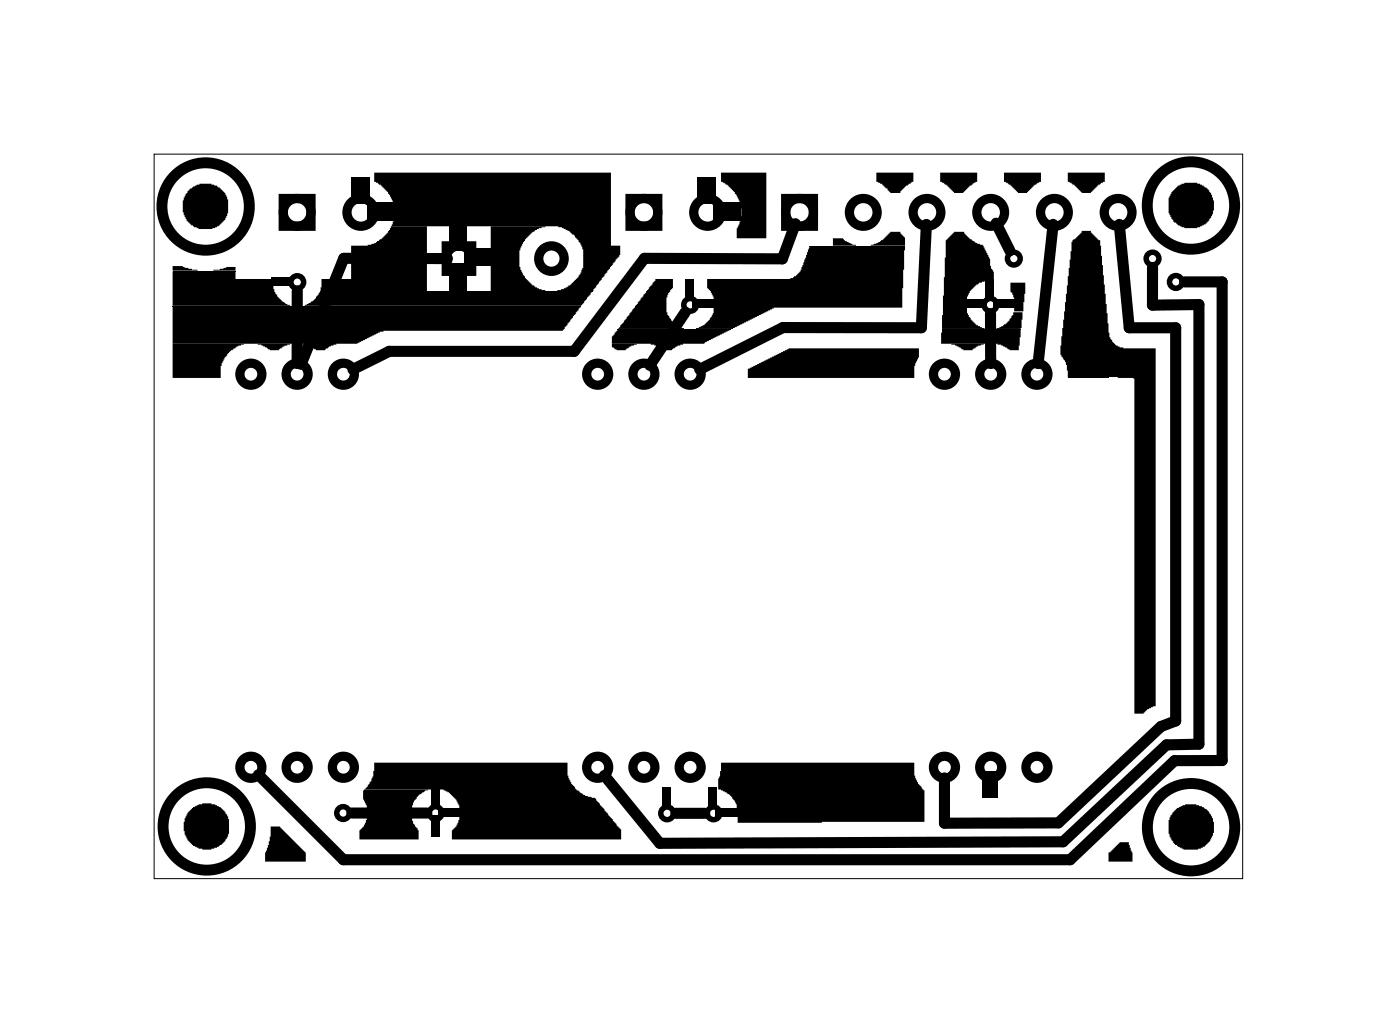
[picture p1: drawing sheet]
<svg xmlns="http://www.w3.org/2000/svg" width="77mm" height="57mm" viewBox="0 0 77 57" stroke-linecap="round" stroke-linejoin="round" font-family="sans-serif">
<path d="M8.5 8.5h59.8v39.8h-59.8zM9.5 14.9h3.4M9.5 16.8h22.4M17.6 16h14.9M33.9 18.1h6.3M44.5 13.5h5.2M51.7 18.1h4.4M58.7 20.7h2.2" fill="none" stroke="#000" stroke-width=".05"/>
<g fill="#000">
<path d="M9.5 14.6h.5l.1 .1 .8 .2h-1.4zM9.5 14.9h3.4v.4h2.1v.6l.1 .2 .4 .5 .4 .2h-6.4zM9.5 16.8l22.4 .1-1 1.3h-9.8l-1.5 .7h-1.1l-.4 .1-.2 .2h-.5l-.2-.1-.5-.2h-7.2zM9.5 18.9h3.9l-.4 .1-.7 .6-.2 .5v.7h-2.6zM10.4 10.3l.6-.2h.6l.5 .2 .3 .3 .1 .4v.7l-.1 .4-.4 .3-.3 .2h-.8l-.4-.2-.3-.3-.2-.4v-.7zM11.7 14.8h.4l.3-.1h.5v.2zM14.2 18.9h1.7l-.4 .1-.2 .2h-.5l-.1-.1zM14.9 15.2h1.2v.5h-1.2zM16.7 16.7l.5-.2 .4-.5h14.9l-.6 .8zM19.3 9.7h1v1.5h-1zM20.2 11.1h1.5v1h-1.5zM20.6 9.5h13v4h.5v.5l-1.5 1.9v.1h-2l.7-.3 .5-.5 .2-.5v-1.2l-.4-.6-.3-.2-.6-.3h-9.2l.2-.5-.1-.7-.3-.7-.4-.4-.3-.1z"/>
<path d="M19.3 13.5h.9l.4-.1 .7-.6 .2-.4h2v3.6h-5.9l.1-.7h1.6zM24.7 12.3h.9v1.5h-.9zM24.7 14.5h.9v1.5h-.9zM25.5 13.7h1.5v.9h-1.5zM27 12.4h3l-.8 .3-.4 .4-.3 .6v1l.2 .4 .5 .6 .8 .3h-3zM33.6 18.9h1.4l-.3 .1-.3 .2h-.5l-.3-.1zM33.8 18.3l.1-.2h6.2l-1.4 .7v.1h-1.2l-.4 .1-.2 .2h-.5l-.1-.1-.6-.2h-2.1v-.4l.2-.1zM36 15.3h1v.5l-.2 .1-.2 .4v.9l.5 .6 .5 .3h-3.6l1.6-2.2v-.1l.4-.4zM37.6 15.3h.5v1.2h-.5zM38 16.4h1.2v.5h-1.2zM38.3 9.7h1v1.5h-1zM39.2 11.1h1.5v1h-1.5z"/>
<path d="M39.6 9.5h2.5v3.6h-1.6v-.6l.1-.2 .1-.4v-.7l-.3-.7-.4-.4-.4-.1zM41.1 20.3l2.2-1.2h7.2v.5l-.3 .5v.7h-9.1zM38.8 15.3h4.6l.6-.4 .5-1.4h5.2l-.1 3.4h-7.1l-2.2 1.2h-2.1l.5-.2 .5-.7v-.9l-.2-.3-.2-.2zM45.8 13.1h.5l.1 .1 .6 .3h-1.2zM48.1 9.5h2.1v.5l-.4 .2-.3 .3v.1h-.6l-.5-.5-.3-.1zM47.8 13.4h.3l.4-.2 .4-.5h.6v.1l.2 .2v.5zM51.6 9.5h2.1v.5l-.4 .2-.4 .4h-.5l-.4-.5-.4-.1zM51.7 18.1h4.4l-.1 1.1h-.5l-.2-.1-.5-.2h-3.1zM52.3 18.9h1.7l-.4 .1-.2 .2h-.5l-.1-.1zM52.2 12.9l.2-.2h.6v.1l.3 .3 .4 .3a.36 .36 0 0 1 .4 .3l.3 .5v.4l.2 .3v.5h-.5l-.3 .1-.5 .5-.2 .3v.9l.1 .2 .4 .5 .5 .2h-2.4l.3-4.9zM53 16.4h1.2v.5h-1.2zM54.1 15.3h.5v1.2h-.5z"/>
<path d="M54.5 16.4h1.2v.5h-1.2zM55.2 9.5h2v.5l-.4 .1-.4 .5h-.5l-.4-.5-.3-.1zM55.5 15.5h.8l-.1 1.6h-.5v-.8l-.2-.3zM54.7 18l.6-.2 .4-.5v-.1h.5l-.1 .9zM58.7 9.5h2v.5l-.4 .1-.4 .5h-.5l-.4-.5-.3-.1zM59.4 12.7h.5v.1l.3 .3 .2 .1 .5 5.1 .1 .3 .3 .4 .4 .1h1.8v19.7l-.5 .1-.2 .3h-.5v-18.4l-.9-.1h-2.7l-.1-.8-.3-.4 .6-6.2 .5-.5zM10.6 44.3l.5-.2h.5l.5 .2 .3 .3 .2 .4v.8l-.4 .6-.6 .3h-.5l-.5-.2-.3-.3-.2-.5v-.6l.2-.5zM14.9 45.4h.5l1.1 1.2 .3 .2v.5h-2.2v-.5l.1-.1 .2-.7zM19.9 43.4h3.6l-.6 .4-.3 .4v.9l.4 .5v.5h-3.3v-.5l.3-.2 .2-.4v-.8l-.3-.3zM20.6 41.9h10.6v.7l.2 .5 .6 .6 .7 .2 .3 .3 1.1 1.4v.5h-9.3v-.5l.3-.2 .1-.4v-.8l-.1-.3-.4-.4-.3-.1h-4.4l.5-.7zM23.7 43.3h.4v1.1h-.4zM23.7 44.8h.4v1.2h-.4z"/>
<path d="M24.1 44.4h1.1v.5h-1.1zM36.4 43.3h.4v1.1h-.4zM38.9 43.3h.5v1.1h-.5zM39.3 44.4h1.2v.5h-1.2zM39.6 41.9h10.6l.1 .9 .1 .3 .4 .3v1.7l-10.3 .1v-.8l-.1-.4-.5-.5-.4-.1v-.6l.1-.1zM54 42.4h.8v1.4h-.8zM60.9 46.8h.1l.5-.5h.5l.1 .4 .1 .1v.5h-1.3zM64.6 44.4l.5-.2h.6l.4 .1 .3 .3 .3 .5v.7l-.2 .4-.3 .3-.4 .2h-.8l-.6-.4-.2-.5v-.8z"/>
<circle cx="65.4" cy="11.3" r="1.29"/>
</g>
<g fill="#000">
<circle cx="11.3" cy="11.3" r=".95"/>
<circle cx="31.3" cy="11.3" r=".95"/>
<circle cx="45.5" cy="15.2" r=".95"/>
<circle cx="65.4" cy="11.3" r=".95"/>
<circle cx="11.3" cy="45.4" r=".95"/>
<circle cx="26.7" cy="43.5" r=".95"/>
<circle cx="42.1" cy="43.4" r=".95"/>
<circle cx="65.4" cy="45.4" r=".95"/>
</g>
<g fill="none" stroke="#000" stroke-width=".51">
<path d="M15.6 10.9h1.5v1.5h-1.5zM24.5 13.5h1.4v1.4h-1.4zM34.6 10.9h1.5v1.5h-1.5zM43.2 10.9h1.5v1.5h-1.5z"/>
<circle cx="16.3" cy="11.7" r=".76"/>
<circle cx="19.8" cy="11.7" r=".76"/>
<circle cx="25.2" cy="14.2" r=".7"/>
<circle cx="30.3" cy="14.2" r=".7"/>
<circle cx="35.4" cy="11.7" r=".76"/>
<circle cx="38.9" cy="11.7" r=".76"/>
<circle cx="43.9" cy="11.7" r=".76"/>
<circle cx="47.4" cy="11.7" r=".76"/>
<circle cx="50.9" cy="11.7" r=".76"/>
<circle cx="54.4" cy="11.7" r=".76"/>
<circle cx="57.9" cy="11.7" r=".76"/>
<circle cx="61.4" cy="11.7" r=".76"/>
<circle cx="13.8" cy="20.6" r=".6"/>
<circle cx="16.3" cy="20.6" r=".6"/>
<circle cx="18.9" cy="20.6" r=".6"/>
<circle cx="32.8" cy="20.6" r=".6"/>
<circle cx="35.4" cy="20.6" r=".6"/>
<circle cx="37.9" cy="20.6" r=".6"/>
<circle cx="51.9" cy="20.6" r=".6"/>
<circle cx="54.4" cy="20.6" r=".6"/>
<circle cx="57" cy="20.6" r=".6"/>
<circle cx="13.8" cy="42.1" r=".6"/>
<circle cx="16.3" cy="42.1" r=".6"/>
<circle cx="18.9" cy="42.1" r=".6"/>
<circle cx="32.8" cy="42.1" r=".6"/>
<circle cx="35.4" cy="42.1" r=".6"/>
<circle cx="37.9" cy="42.1" r=".6"/>
<circle cx="51.9" cy="42.1" r=".6"/>
<circle cx="54.4" cy="42.1" r=".6"/>
<circle cx="57" cy="42.1" r=".6"/>
</g>
<g fill="none" stroke="#000" stroke-width=".3">
<circle cx="16.3" cy="15.5" r=".35"/>
<circle cx="37.9" cy="16.7" r=".35"/>
<circle cx="54.4" cy="16.7" r=".35"/>
<circle cx="55.7" cy="14.2" r=".35"/>
<circle cx="63.3" cy="14.2" r=".35"/>
<circle cx="64.6" cy="15.5" r=".35"/>
<circle cx="18.8" cy="44.7" r=".35"/>
<circle cx="23.9" cy="44.7" r=".35"/>
<circle cx="36.6" cy="44.7" r=".35"/>
<circle cx="39.2" cy="44.7" r=".35"/>
</g>
<g fill="none" stroke="#000" stroke-width=".6">
<circle cx="11.3" cy="11.3" r="2.4"/>
<circle cx="65.4" cy="11.3" r="2.4"/>
<circle cx="11.4" cy="45.4" r="2.4"/>
<circle cx="65.4" cy="45.4" r="2.4"/>
</g>
<g fill="none" stroke="#000" stroke-width=".61">
<path d="M16.3 16v4M24.6 14.2h-5.7l-2.4 5.8M37.6 17.1l-1.9 3M43.7 12.3l-.7 1.9h-7.6l-3.9 5.1h-10.1l-2 1M50.9 12.3l-.3 5.7h-7.6l-4.6 2.3M54.4 17.2v2.8M54.7 12.3l.8 1.5M57.9 12.3l-.9 7.7M61.5 12.3l.5 5.7h2.6v21.6l-.8 .3-5.7 5.3h-6.2v-2.5M63.3 14.7v2.1l2.6-.1v24.2h-1.8l-5.7 5.3-22.2 .1-3-3.7M65.1 15.5h2v26.3h-2.6l-5.7 5.4h-39.9l-4.7-4.6M19.3 44.7h4.1"/>
<path d="M37.1 44.7h1.6"/>
</g>
</svg>
